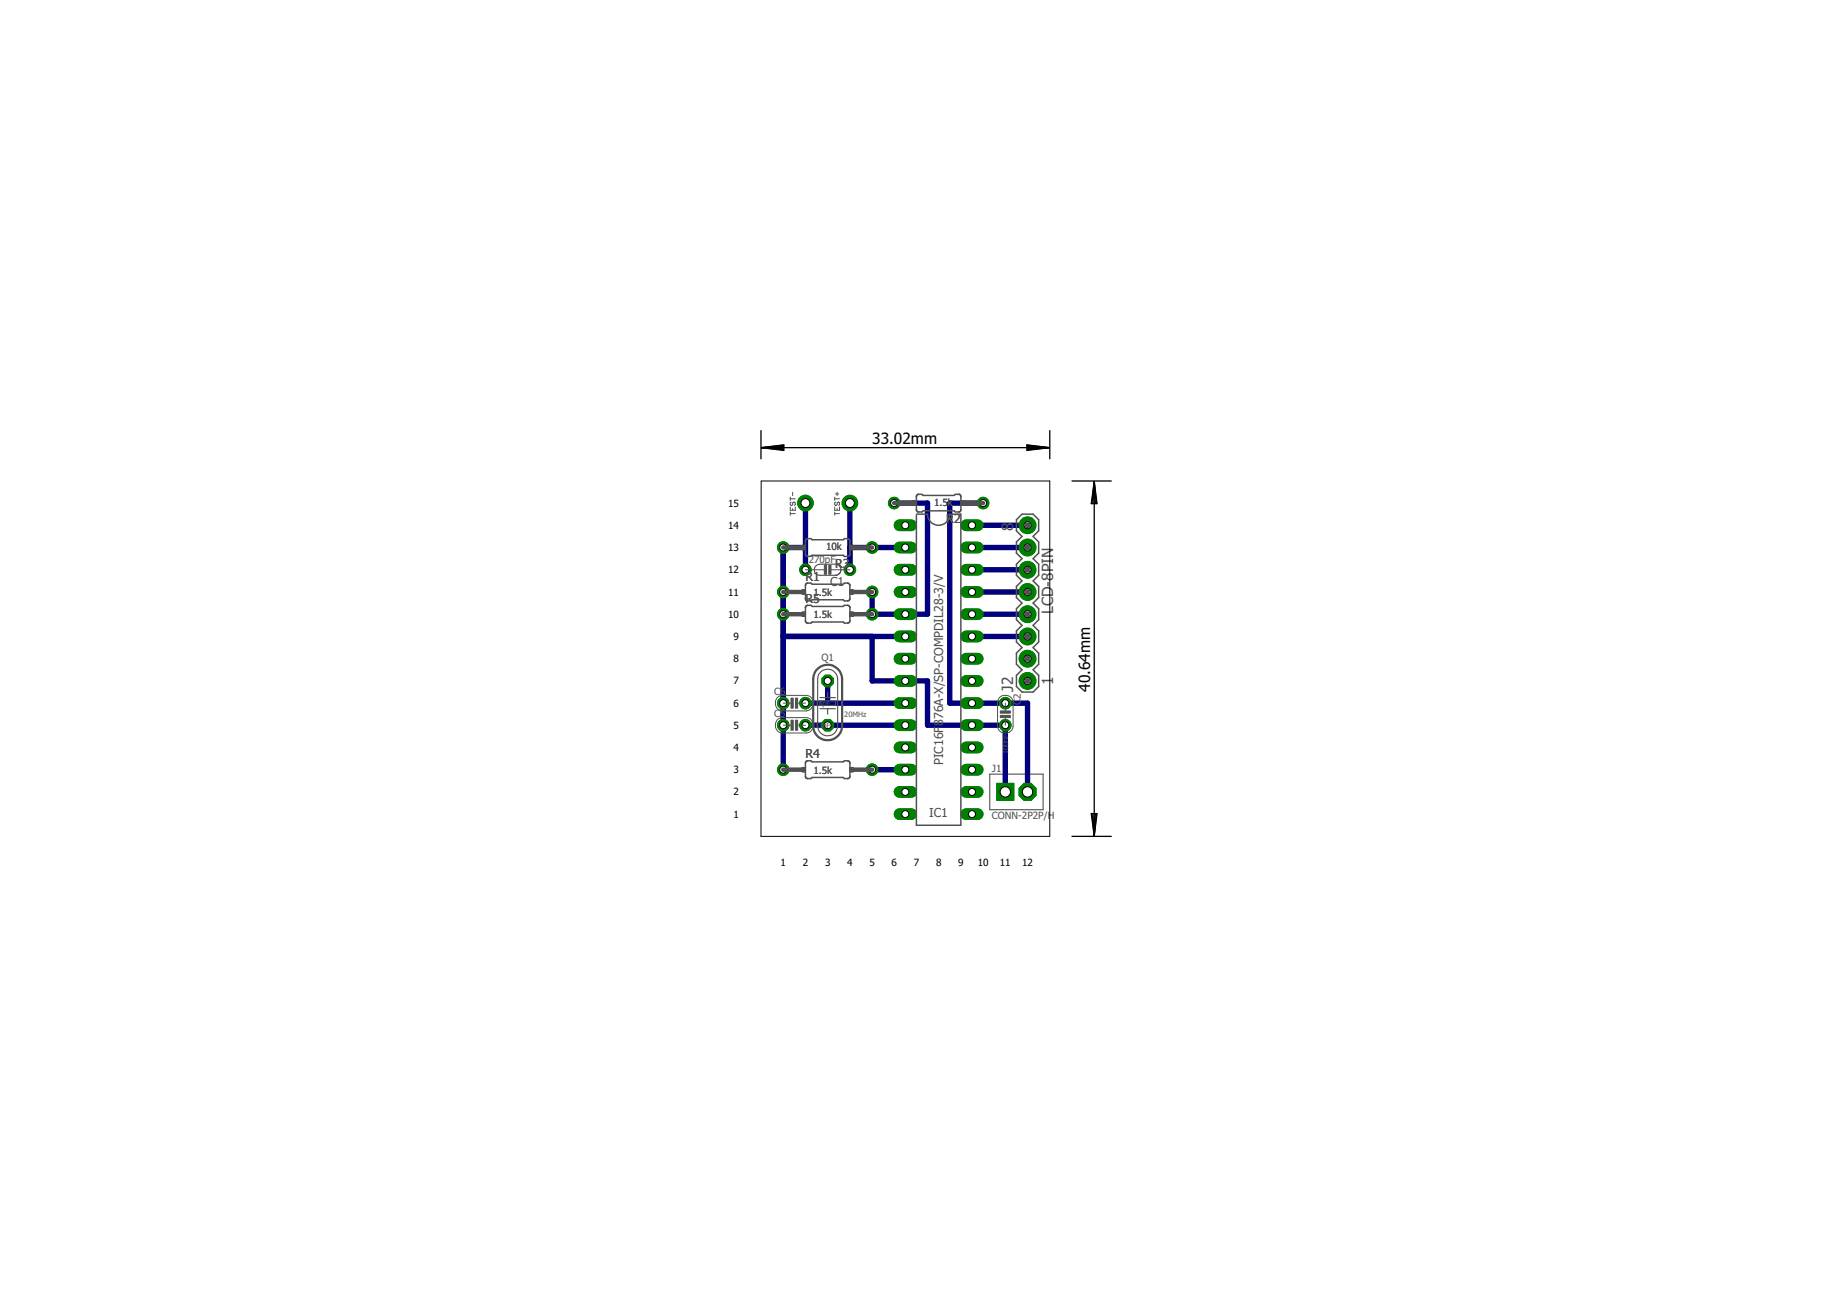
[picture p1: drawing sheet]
<svg xmlns="http://www.w3.org/2000/svg" width="210mm" height="148mm" viewBox="0 0 210 148" stroke-linecap="round" stroke-linejoin="round" font-family="sans-serif">
<defs><g id="words">
<g font-size="1.8">
<text x="99.7" y="50.7">33.02mm</text>
<text x="124.6" y="79" transform="rotate(-90 124.6 79)">40.64mm</text>
</g>
<g font-size="1.8" fill="#505050">
<text x="115.8" y="60.6" transform="rotate(-90 115.8 60.6)">8</text>
<text x="120.3" y="70.2" transform="rotate(-90 120.3 70.2)">LCD-8PIN</text>
<text x="115.8" y="79" transform="rotate(-90 115.8 79)">J2</text>
<text x="120.3" y="78.3" transform="rotate(-90 120.3 78.3)">1</text>
</g>
<g font-size="1.4" fill="#505050">
<text x="108.1" y="59.8">R2</text>
<text x="95.4" y="64.9">R3</text>
<text x="92" y="66.3">R1</text>
<text x="92" y="68.9">R5</text>
<text x="94.8" y="66.9">C1</text>
<text x="92" y="86.6">R4</text>
<text x="107.8" y="87.4" transform="rotate(-90 107.8 87.4)">PIC16F876A-X/SP-COMPDIL28-3/V</text>
<text x="106.2" y="93.4">IC1</text>
</g>
<g font-size="1.1">
<text x="83.2" y="57.9">15</text>
<text x="83.2" y="65.5">12</text>
<text x="83.2" y="63">13</text>
<text x="83.2" y="60.4">14</text>
<text x="83.2" y="70.6">10</text>
<text x="83.2" y="68">11</text>
<text x="83.8" y="75.6">8</text>
<text x="83.8" y="73.1">9</text>
<text x="83.8" y="83.3">5</text>
<text x="83.8" y="80.7">6</text>
<text x="83.8" y="78.2">7</text>
<text x="83.8" y="88.3">3</text>
<text x="83.8" y="85.8">4</text>
<text x="83.8" y="93.4">1</text>
<text x="83.8" y="90.9">2</text>
<text x="89.2" y="98.9">1</text>
<text x="91.7" y="98.9">2</text>
<text x="94.3" y="98.9">3</text>
<text x="96.8" y="98.9">4</text>
<text x="99.3" y="98.9">5</text>
<text x="101.9" y="98.9">6</text>
<text x="104.4" y="98.9">7</text>
<text x="107" y="98.9">8</text>
<text x="109.5" y="98.9">9</text>
<text x="111.7" y="98.9">10</text>
<text x="114.3" y="98.9">11</text>
<text x="116.8" y="98.9">12</text>
</g>
<g font-size="1.1" fill="#505050">
<text x="106.7" y="57.8">1.5k</text>
<text x="92.4" y="64.3">270pF</text>
<text x="94.4" y="62.9">10k</text>
<text x="92.9" y="68.1">1.5k</text>
<text x="92.9" y="70.6">1.5k</text>
<text x="93.9" y="75.5">Q1</text>
<text x="88.5" y="81.9">C5</text>
<text x="88.5" y="79.4">C6</text>
<text x="116.6" y="80.6" transform="rotate(-90 116.6 80.6)">C2</text>
<text x="92.9" y="88.4">1.5k</text>
<text x="113.3" y="88.2">J1</text>
<text x="113.3" y="93.6">CONN-2P2P/H</text>
</g>
<g font-size=".8" fill="#505050">
<text x="93" y="83.2">33pF</text>
<text x="93" y="80.6">3</text>
<text x="93.5" y="80.6">3pF</text>
<text x="96.5" y="81.9">20MHz</text>
<text x="115.2" y="86.2" transform="rotate(-90 115.2 86.2)">100nF</text>
</g>
</g></defs>
<path d="M113.1 88.4h6.1v4.1h-6.1z" fill="none" stroke="#505050" stroke-width=".13"/>
<g fill="none" stroke="#000080" stroke-width=".61">
<path d="M92 57.5v7.6M97.1 57.5v7.6M102.2 57.5h3.8v12.7h-6.3v-2.6M112.3 57.5h-3.8v22.8h8.9v10.2M89.5 72.7h13.9M92 62.5h-2.5v25.4M94.6 77.8v2.5M97.1 62.5h6.3M99.7 72.7v5.1h6.3v5h8.9v7.7M111.1 62.5h6.3M111.1 72.7h6.3M111.1 70.2h6.3"/>
<path d="M111.1 60h6.3M111.1 65.1h6.3M111.1 67.6h6.3M92 82.8h11.4M92 80.3h11.4M99.7 87.9h3.7"/>
</g>
<circle cx="89.5" cy="67.6" r=".66" fill="#008000" stroke="#008000" stroke-width=".11"/>
<circle cx="89.5" cy="67.6" r=".4" fill="#fff" stroke="#000" stroke-width=".11"/>
<circle cx="99.7" cy="67.6" r=".66" fill="#008000" stroke="#008000" stroke-width=".11"/>
<circle cx="99.7" cy="67.6" r=".4" fill="#fff" stroke="#000" stroke-width=".11"/>
<circle cx="112.3" cy="57.5" r=".66" fill="#008000" stroke="#008000" stroke-width=".11"/>
<circle cx="112.3" cy="57.5" r=".4" fill="#fff" stroke="#000" stroke-width=".11"/>
<circle cx="102.2" cy="57.5" r=".66" fill="#008000" stroke="#008000" stroke-width=".11"/>
<circle cx="102.2" cy="57.5" r=".4" fill="#fff" stroke="#000" stroke-width=".11"/>
<circle cx="92" cy="82.8" r=".66" fill="#008000" stroke="#008000" stroke-width=".11"/>
<circle cx="92" cy="82.8" r=".4" fill="#fff" stroke="#000" stroke-width=".11"/>
<circle cx="89.5" cy="82.8" r=".66" fill="#008000" stroke="#008000" stroke-width=".11"/>
<circle cx="89.5" cy="82.8" r=".4" fill="#fff" stroke="#000" stroke-width=".11"/>
<circle cx="92" cy="80.3" r=".66" fill="#008000" stroke="#008000" stroke-width=".11"/>
<circle cx="92" cy="80.3" r=".4" fill="#fff" stroke="#000" stroke-width=".11"/>
<circle cx="89.5" cy="80.3" r=".66" fill="#008000" stroke="#008000" stroke-width=".11"/>
<circle cx="89.5" cy="80.3" r=".4" fill="#fff" stroke="#000" stroke-width=".11"/>
<circle cx="94.6" cy="82.8" r=".71" fill="#008000" stroke="#008000" stroke-width=".11"/>
<circle cx="94.6" cy="82.8" r=".4" fill="#fff" stroke="#000" stroke-width=".11"/>
<circle cx="94.6" cy="77.8" r=".71" fill="#008000" stroke="#008000" stroke-width=".11"/>
<circle cx="94.6" cy="77.8" r=".4" fill="#fff" stroke="#000" stroke-width=".11"/>
<path d="M102.8 60h1.3" fill="none" stroke="#008000" stroke-width="1.3"/>
<circle cx="103.4" cy="60" r=".4" fill="#fff" stroke="#000" stroke-width=".11"/>
<path d="M102.8 62.5h1.3" fill="none" stroke="#008000" stroke-width="1.3"/>
<circle cx="103.4" cy="62.5" r=".4" fill="#fff" stroke="#000" stroke-width=".11"/>
<path d="M102.8 65.1h1.3" fill="none" stroke="#008000" stroke-width="1.3"/>
<circle cx="103.4" cy="65.1" r=".4" fill="#fff" stroke="#000" stroke-width=".11"/>
<path d="M102.8 67.6h1.3" fill="none" stroke="#008000" stroke-width="1.3"/>
<circle cx="103.4" cy="67.6" r=".4" fill="#fff" stroke="#000" stroke-width=".11"/>
<path d="M102.8 70.2h1.3" fill="none" stroke="#008000" stroke-width="1.3"/>
<circle cx="103.4" cy="70.2" r=".4" fill="#fff" stroke="#000" stroke-width=".11"/>
<path d="M102.8 72.7h1.3" fill="none" stroke="#008000" stroke-width="1.3"/>
<circle cx="103.4" cy="72.7" r=".4" fill="#fff" stroke="#000" stroke-width=".11"/>
<path d="M102.8 75.2h1.3" fill="none" stroke="#008000" stroke-width="1.3"/>
<circle cx="103.4" cy="75.2" r=".4" fill="#fff" stroke="#000" stroke-width=".11"/>
<path d="M102.8 77.8h1.3" fill="none" stroke="#008000" stroke-width="1.3"/>
<circle cx="103.4" cy="77.8" r=".4" fill="#fff" stroke="#000" stroke-width=".11"/>
<path d="M102.8 80.3h1.3" fill="none" stroke="#008000" stroke-width="1.3"/>
<circle cx="103.4" cy="80.3" r=".4" fill="#fff" stroke="#000" stroke-width=".11"/>
<path d="M102.8 82.8h1.3" fill="none" stroke="#008000" stroke-width="1.3"/>
<circle cx="103.4" cy="82.8" r=".4" fill="#fff" stroke="#000" stroke-width=".11"/>
<path d="M102.8 85.4h1.3" fill="none" stroke="#008000" stroke-width="1.3"/>
<circle cx="103.4" cy="85.4" r=".4" fill="#fff" stroke="#000" stroke-width=".11"/>
<path d="M102.8 87.9h1.3" fill="none" stroke="#008000" stroke-width="1.3"/>
<circle cx="103.4" cy="87.9" r=".4" fill="#fff" stroke="#000" stroke-width=".11"/>
<path d="M102.8 90.5h1.3" fill="none" stroke="#008000" stroke-width="1.3"/>
<circle cx="103.4" cy="90.5" r=".4" fill="#fff" stroke="#000" stroke-width=".11"/>
<path d="M102.8 93h1.3" fill="none" stroke="#008000" stroke-width="1.3"/>
<circle cx="103.4" cy="93" r=".4" fill="#fff" stroke="#000" stroke-width=".11"/>
<path d="M110.4 93h1.3" fill="none" stroke="#008000" stroke-width="1.3"/>
<circle cx="111.1" cy="93" r=".4" fill="#fff" stroke="#000" stroke-width=".11"/>
<path d="M110.4 90.5h1.3" fill="none" stroke="#008000" stroke-width="1.3"/>
<circle cx="111.1" cy="90.5" r=".4" fill="#fff" stroke="#000" stroke-width=".11"/>
<path d="M110.4 87.9h1.3" fill="none" stroke="#008000" stroke-width="1.3"/>
<circle cx="111.1" cy="87.9" r=".4" fill="#fff" stroke="#000" stroke-width=".11"/>
<path d="M110.4 85.4h1.3" fill="none" stroke="#008000" stroke-width="1.3"/>
<circle cx="111.1" cy="85.4" r=".4" fill="#fff" stroke="#000" stroke-width=".11"/>
<path d="M110.4 82.8h1.3" fill="none" stroke="#008000" stroke-width="1.3"/>
<circle cx="111.1" cy="82.8" r=".4" fill="#fff" stroke="#000" stroke-width=".11"/>
<path d="M110.4 80.3h1.3" fill="none" stroke="#008000" stroke-width="1.3"/>
<circle cx="111.1" cy="80.3" r=".4" fill="#fff" stroke="#000" stroke-width=".11"/>
<path d="M110.4 77.8h1.3" fill="none" stroke="#008000" stroke-width="1.3"/>
<circle cx="111.1" cy="77.8" r=".4" fill="#fff" stroke="#000" stroke-width=".11"/>
<path d="M110.4 75.2h1.3" fill="none" stroke="#008000" stroke-width="1.3"/>
<circle cx="111.1" cy="75.2" r=".4" fill="#fff" stroke="#000" stroke-width=".11"/>
<path d="M110.4 72.7h1.3" fill="none" stroke="#008000" stroke-width="1.3"/>
<circle cx="111.1" cy="72.7" r=".4" fill="#fff" stroke="#000" stroke-width=".11"/>
<path d="M110.4 70.2h1.3" fill="none" stroke="#008000" stroke-width="1.3"/>
<circle cx="111.1" cy="70.2" r=".4" fill="#fff" stroke="#000" stroke-width=".11"/>
<path d="M110.4 67.6h1.3" fill="none" stroke="#008000" stroke-width="1.3"/>
<circle cx="111.1" cy="67.6" r=".4" fill="#fff" stroke="#000" stroke-width=".11"/>
<path d="M110.4 65.1h1.3" fill="none" stroke="#008000" stroke-width="1.3"/>
<circle cx="111.1" cy="65.1" r=".4" fill="#fff" stroke="#000" stroke-width=".11"/>
<path d="M110.4 62.5h1.3" fill="none" stroke="#008000" stroke-width="1.3"/>
<circle cx="111.1" cy="62.5" r=".4" fill="#fff" stroke="#000" stroke-width=".11"/>
<path d="M110.4 60h1.3" fill="none" stroke="#008000" stroke-width="1.3"/>
<circle cx="111.1" cy="60" r=".4" fill="#fff" stroke="#000" stroke-width=".11"/>
<circle cx="99.7" cy="62.5" r=".66" fill="#008000" stroke="#008000" stroke-width=".11"/>
<circle cx="99.7" cy="62.5" r=".4" fill="#fff" stroke="#000" stroke-width=".11"/>
<circle cx="89.5" cy="62.5" r=".66" fill="#008000" stroke="#008000" stroke-width=".11"/>
<circle cx="89.5" cy="62.5" r=".4" fill="#fff" stroke="#000" stroke-width=".11"/>
<circle cx="89.5" cy="87.9" r=".66" fill="#008000" stroke="#008000" stroke-width=".11"/>
<circle cx="89.5" cy="87.9" r=".4" fill="#fff" stroke="#000" stroke-width=".11"/>
<circle cx="99.7" cy="87.9" r=".66" fill="#008000" stroke="#008000" stroke-width=".11"/>
<circle cx="99.7" cy="87.9" r=".4" fill="#fff" stroke="#000" stroke-width=".11"/>
<circle cx="89.5" cy="70.2" r=".66" fill="#008000" stroke="#008000" stroke-width=".11"/>
<circle cx="89.5" cy="70.2" r=".4" fill="#fff" stroke="#000" stroke-width=".11"/>
<circle cx="99.7" cy="70.2" r=".66" fill="#008000" stroke="#008000" stroke-width=".11"/>
<circle cx="99.7" cy="70.2" r=".4" fill="#fff" stroke="#000" stroke-width=".11"/>
<circle cx="92" cy="65.1" r=".66" fill="#008000" stroke="#008000" stroke-width=".11"/>
<circle cx="92" cy="65.1" r=".4" fill="#fff" stroke="#000" stroke-width=".11"/>
<circle cx="97.1" cy="65.1" r=".66" fill="#008000" stroke="#008000" stroke-width=".11"/>
<circle cx="97.1" cy="65.1" r=".4" fill="#fff" stroke="#000" stroke-width=".11"/>
<circle cx="97.1" cy="57.5" r=".89" fill="#008000" stroke="#008000" stroke-width=".11"/>
<circle cx="97.1" cy="57.5" r=".51" fill="#fff" stroke="#000" stroke-width=".11"/>
<circle cx="92" cy="57.5" r=".89" fill="#008000" stroke="#008000" stroke-width=".11"/>
<circle cx="92" cy="57.5" r=".51" fill="#fff" stroke="#000" stroke-width=".11"/>
<circle cx="117.4" cy="90.5" r="1.05" fill="#008000" stroke="#008000" stroke-width=".11"/>
<circle cx="117.4" cy="90.5" r=".59" fill="#fff" stroke="#000" stroke-width=".11"/>
<path d="M113.9 89.5h1.9v1.9h-1.9z" fill="#008000" stroke="#008000" stroke-width=".11"/>
<circle cx="114.9" cy="90.5" r=".59" fill="#fff" stroke="#000" stroke-width=".11"/>
<circle cx="114.9" cy="82.8" r=".66" fill="#008000" stroke="#008000" stroke-width=".11"/>
<circle cx="114.9" cy="82.8" r=".4" fill="#fff" stroke="#000" stroke-width=".11"/>
<circle cx="114.9" cy="80.3" r=".66" fill="#008000" stroke="#008000" stroke-width=".11"/>
<circle cx="114.9" cy="80.3" r=".4" fill="#fff" stroke="#000" stroke-width=".11"/>
<circle cx="117.4" cy="77.8" r=".95" fill="#008000" stroke="#008000" stroke-width=".11"/>
<circle cx="117.4" cy="77.8" r=".4" fill="#fff" stroke="#000" stroke-width=".11"/>
<circle cx="117.4" cy="75.2" r=".95" fill="#008000" stroke="#008000" stroke-width=".11"/>
<circle cx="117.4" cy="75.2" r=".4" fill="#fff" stroke="#000" stroke-width=".11"/>
<circle cx="117.4" cy="72.7" r=".95" fill="#008000" stroke="#008000" stroke-width=".11"/>
<circle cx="117.4" cy="72.7" r=".4" fill="#fff" stroke="#000" stroke-width=".11"/>
<circle cx="117.4" cy="70.2" r=".95" fill="#008000" stroke="#008000" stroke-width=".11"/>
<circle cx="117.4" cy="70.2" r=".4" fill="#fff" stroke="#000" stroke-width=".11"/>
<circle cx="117.4" cy="67.6" r=".95" fill="#008000" stroke="#008000" stroke-width=".11"/>
<circle cx="117.4" cy="67.6" r=".4" fill="#fff" stroke="#000" stroke-width=".11"/>
<circle cx="117.4" cy="65.1" r=".95" fill="#008000" stroke="#008000" stroke-width=".11"/>
<circle cx="117.4" cy="65.1" r=".4" fill="#fff" stroke="#000" stroke-width=".11"/>
<circle cx="117.4" cy="62.5" r=".95" fill="#008000" stroke="#008000" stroke-width=".11"/>
<circle cx="117.4" cy="62.5" r=".4" fill="#fff" stroke="#000" stroke-width=".11"/>
<circle cx="117.4" cy="60" r=".95" fill="#008000" stroke="#008000" stroke-width=".11"/>
<circle cx="117.4" cy="60" r=".4" fill="#fff" stroke="#000" stroke-width=".11"/>
<circle cx="89.5" cy="67.6" r=".66" fill="#008000" stroke="#008000" stroke-width=".11"/>
<circle cx="89.5" cy="67.6" r=".4" fill="#fff" stroke="#000" stroke-width=".11"/>
<circle cx="99.7" cy="67.6" r=".66" fill="#008000" stroke="#008000" stroke-width=".11"/>
<circle cx="99.7" cy="67.6" r=".4" fill="#fff" stroke="#000" stroke-width=".11"/>
<circle cx="112.3" cy="57.5" r=".66" fill="#008000" stroke="#008000" stroke-width=".11"/>
<circle cx="112.3" cy="57.5" r=".4" fill="#fff" stroke="#000" stroke-width=".11"/>
<circle cx="102.2" cy="57.5" r=".66" fill="#008000" stroke="#008000" stroke-width=".11"/>
<circle cx="102.2" cy="57.5" r=".4" fill="#fff" stroke="#000" stroke-width=".11"/>
<circle cx="92" cy="82.8" r=".66" fill="#008000" stroke="#008000" stroke-width=".11"/>
<circle cx="92" cy="82.8" r=".4" fill="#fff" stroke="#000" stroke-width=".11"/>
<circle cx="89.5" cy="82.8" r=".66" fill="#008000" stroke="#008000" stroke-width=".11"/>
<circle cx="89.5" cy="82.8" r=".4" fill="#fff" stroke="#000" stroke-width=".11"/>
<circle cx="92" cy="80.3" r=".66" fill="#008000" stroke="#008000" stroke-width=".11"/>
<circle cx="92" cy="80.3" r=".4" fill="#fff" stroke="#000" stroke-width=".11"/>
<circle cx="89.5" cy="80.3" r=".66" fill="#008000" stroke="#008000" stroke-width=".11"/>
<circle cx="89.5" cy="80.3" r=".4" fill="#fff" stroke="#000" stroke-width=".11"/>
<circle cx="94.6" cy="82.8" r=".71" fill="#008000" stroke="#008000" stroke-width=".11"/>
<circle cx="94.6" cy="82.8" r=".4" fill="#fff" stroke="#000" stroke-width=".11"/>
<circle cx="94.6" cy="77.8" r=".71" fill="#008000" stroke="#008000" stroke-width=".11"/>
<circle cx="94.6" cy="77.8" r=".4" fill="#fff" stroke="#000" stroke-width=".11"/>
<path d="M102.8 60h1.3" fill="none" stroke="#008000" stroke-width="1.3"/>
<circle cx="103.4" cy="60" r=".4" fill="#fff" stroke="#000" stroke-width=".11"/>
<path d="M102.8 62.5h1.3" fill="none" stroke="#008000" stroke-width="1.3"/>
<circle cx="103.4" cy="62.5" r=".4" fill="#fff" stroke="#000" stroke-width=".11"/>
<path d="M102.8 65.1h1.3" fill="none" stroke="#008000" stroke-width="1.3"/>
<circle cx="103.4" cy="65.1" r=".4" fill="#fff" stroke="#000" stroke-width=".11"/>
<path d="M102.8 67.6h1.3" fill="none" stroke="#008000" stroke-width="1.3"/>
<circle cx="103.4" cy="67.6" r=".4" fill="#fff" stroke="#000" stroke-width=".11"/>
<path d="M102.8 70.2h1.3" fill="none" stroke="#008000" stroke-width="1.3"/>
<circle cx="103.4" cy="70.2" r=".4" fill="#fff" stroke="#000" stroke-width=".11"/>
<path d="M102.8 72.7h1.3" fill="none" stroke="#008000" stroke-width="1.3"/>
<circle cx="103.4" cy="72.7" r=".4" fill="#fff" stroke="#000" stroke-width=".11"/>
<path d="M102.8 75.2h1.3" fill="none" stroke="#008000" stroke-width="1.3"/>
<circle cx="103.4" cy="75.2" r=".4" fill="#fff" stroke="#000" stroke-width=".11"/>
<path d="M102.8 77.8h1.3" fill="none" stroke="#008000" stroke-width="1.3"/>
<circle cx="103.4" cy="77.8" r=".4" fill="#fff" stroke="#000" stroke-width=".11"/>
<path d="M102.8 80.3h1.3" fill="none" stroke="#008000" stroke-width="1.3"/>
<circle cx="103.4" cy="80.3" r=".4" fill="#fff" stroke="#000" stroke-width=".11"/>
<path d="M102.8 82.8h1.3" fill="none" stroke="#008000" stroke-width="1.3"/>
<circle cx="103.4" cy="82.8" r=".4" fill="#fff" stroke="#000" stroke-width=".11"/>
<path d="M102.8 85.4h1.3" fill="none" stroke="#008000" stroke-width="1.3"/>
<circle cx="103.4" cy="85.4" r=".4" fill="#fff" stroke="#000" stroke-width=".11"/>
<path d="M102.8 87.9h1.3" fill="none" stroke="#008000" stroke-width="1.3"/>
<circle cx="103.4" cy="87.9" r=".4" fill="#fff" stroke="#000" stroke-width=".11"/>
<path d="M102.8 90.5h1.3" fill="none" stroke="#008000" stroke-width="1.3"/>
<circle cx="103.4" cy="90.5" r=".4" fill="#fff" stroke="#000" stroke-width=".11"/>
<path d="M102.8 93h1.3" fill="none" stroke="#008000" stroke-width="1.3"/>
<circle cx="103.4" cy="93" r=".4" fill="#fff" stroke="#000" stroke-width=".11"/>
<path d="M110.4 93h1.3" fill="none" stroke="#008000" stroke-width="1.3"/>
<circle cx="111.1" cy="93" r=".4" fill="#fff" stroke="#000" stroke-width=".11"/>
<path d="M110.4 90.5h1.3" fill="none" stroke="#008000" stroke-width="1.3"/>
<circle cx="111.1" cy="90.5" r=".4" fill="#fff" stroke="#000" stroke-width=".11"/>
<path d="M110.4 87.9h1.3" fill="none" stroke="#008000" stroke-width="1.3"/>
<circle cx="111.1" cy="87.9" r=".4" fill="#fff" stroke="#000" stroke-width=".11"/>
<path d="M110.4 85.4h1.3" fill="none" stroke="#008000" stroke-width="1.3"/>
<circle cx="111.1" cy="85.4" r=".4" fill="#fff" stroke="#000" stroke-width=".11"/>
<path d="M110.4 82.8h1.3" fill="none" stroke="#008000" stroke-width="1.3"/>
<circle cx="111.1" cy="82.8" r=".4" fill="#fff" stroke="#000" stroke-width=".11"/>
<path d="M110.4 80.3h1.3" fill="none" stroke="#008000" stroke-width="1.3"/>
<circle cx="111.1" cy="80.3" r=".4" fill="#fff" stroke="#000" stroke-width=".11"/>
<path d="M110.4 77.8h1.3" fill="none" stroke="#008000" stroke-width="1.3"/>
<circle cx="111.1" cy="77.8" r=".4" fill="#fff" stroke="#000" stroke-width=".11"/>
<path d="M110.4 75.2h1.3" fill="none" stroke="#008000" stroke-width="1.3"/>
<circle cx="111.1" cy="75.2" r=".4" fill="#fff" stroke="#000" stroke-width=".11"/>
<path d="M110.4 72.7h1.3" fill="none" stroke="#008000" stroke-width="1.3"/>
<circle cx="111.1" cy="72.7" r=".4" fill="#fff" stroke="#000" stroke-width=".11"/>
<path d="M110.4 70.2h1.3" fill="none" stroke="#008000" stroke-width="1.3"/>
<circle cx="111.1" cy="70.2" r=".4" fill="#fff" stroke="#000" stroke-width=".11"/>
<path d="M110.4 67.6h1.3" fill="none" stroke="#008000" stroke-width="1.3"/>
<circle cx="111.1" cy="67.6" r=".4" fill="#fff" stroke="#000" stroke-width=".11"/>
<path d="M110.4 65.1h1.3" fill="none" stroke="#008000" stroke-width="1.3"/>
<circle cx="111.1" cy="65.1" r=".4" fill="#fff" stroke="#000" stroke-width=".11"/>
<path d="M110.4 62.5h1.3" fill="none" stroke="#008000" stroke-width="1.3"/>
<circle cx="111.1" cy="62.5" r=".4" fill="#fff" stroke="#000" stroke-width=".11"/>
<path d="M110.4 60h1.3" fill="none" stroke="#008000" stroke-width="1.3"/>
<circle cx="111.1" cy="60" r=".4" fill="#fff" stroke="#000" stroke-width=".11"/>
<circle cx="99.7" cy="62.5" r=".66" fill="#008000" stroke="#008000" stroke-width=".11"/>
<circle cx="99.7" cy="62.5" r=".4" fill="#fff" stroke="#000" stroke-width=".11"/>
<circle cx="89.5" cy="62.5" r=".66" fill="#008000" stroke="#008000" stroke-width=".11"/>
<circle cx="89.5" cy="62.5" r=".4" fill="#fff" stroke="#000" stroke-width=".11"/>
<circle cx="89.5" cy="87.9" r=".66" fill="#008000" stroke="#008000" stroke-width=".11"/>
<circle cx="89.5" cy="87.9" r=".4" fill="#fff" stroke="#000" stroke-width=".11"/>
<circle cx="99.7" cy="87.9" r=".66" fill="#008000" stroke="#008000" stroke-width=".11"/>
<circle cx="99.7" cy="87.9" r=".4" fill="#fff" stroke="#000" stroke-width=".11"/>
<circle cx="89.5" cy="70.2" r=".66" fill="#008000" stroke="#008000" stroke-width=".11"/>
<circle cx="89.5" cy="70.2" r=".4" fill="#fff" stroke="#000" stroke-width=".11"/>
<circle cx="99.7" cy="70.2" r=".66" fill="#008000" stroke="#008000" stroke-width=".11"/>
<circle cx="99.7" cy="70.2" r=".4" fill="#fff" stroke="#000" stroke-width=".11"/>
<circle cx="92" cy="65.1" r=".66" fill="#008000" stroke="#008000" stroke-width=".11"/>
<circle cx="92" cy="65.1" r=".4" fill="#fff" stroke="#000" stroke-width=".11"/>
<circle cx="97.1" cy="65.1" r=".66" fill="#008000" stroke="#008000" stroke-width=".11"/>
<circle cx="97.1" cy="65.1" r=".4" fill="#fff" stroke="#000" stroke-width=".11"/>
<circle cx="97.1" cy="57.5" r=".89" fill="#008000" stroke="#008000" stroke-width=".11"/>
<circle cx="97.1" cy="57.5" r=".51" fill="#fff" stroke="#000" stroke-width=".11"/>
<circle cx="92" cy="57.5" r=".89" fill="#008000" stroke="#008000" stroke-width=".11"/>
<circle cx="92" cy="57.5" r=".51" fill="#fff" stroke="#000" stroke-width=".11"/>
<circle cx="117.4" cy="90.5" r="1.05" fill="#008000" stroke="#008000" stroke-width=".11"/>
<circle cx="117.4" cy="90.5" r=".59" fill="#fff" stroke="#000" stroke-width=".11"/>
<path d="M113.9 89.5h1.9v1.9h-1.9z" fill="#008000" stroke="#008000" stroke-width=".11"/>
<circle cx="114.9" cy="90.5" r=".59" fill="#fff" stroke="#000" stroke-width=".11"/>
<circle cx="114.9" cy="82.8" r=".66" fill="#008000" stroke="#008000" stroke-width=".11"/>
<circle cx="114.9" cy="82.8" r=".4" fill="#fff" stroke="#000" stroke-width=".11"/>
<circle cx="114.9" cy="80.3" r=".66" fill="#008000" stroke="#008000" stroke-width=".11"/>
<circle cx="114.9" cy="80.3" r=".4" fill="#fff" stroke="#000" stroke-width=".11"/>
<circle cx="117.4" cy="77.8" r=".95" fill="#008000" stroke="#008000" stroke-width=".11"/>
<circle cx="117.4" cy="77.8" r=".4" fill="#fff" stroke="#000" stroke-width=".11"/>
<circle cx="117.4" cy="75.2" r=".95" fill="#008000" stroke="#008000" stroke-width=".11"/>
<circle cx="117.4" cy="75.2" r=".4" fill="#fff" stroke="#000" stroke-width=".11"/>
<circle cx="117.4" cy="72.7" r=".95" fill="#008000" stroke="#008000" stroke-width=".11"/>
<circle cx="117.4" cy="72.7" r=".4" fill="#fff" stroke="#000" stroke-width=".11"/>
<circle cx="117.4" cy="70.2" r=".95" fill="#008000" stroke="#008000" stroke-width=".11"/>
<circle cx="117.4" cy="70.2" r=".4" fill="#fff" stroke="#000" stroke-width=".11"/>
<circle cx="117.4" cy="67.6" r=".95" fill="#008000" stroke="#008000" stroke-width=".11"/>
<circle cx="117.4" cy="67.6" r=".4" fill="#fff" stroke="#000" stroke-width=".11"/>
<circle cx="117.4" cy="65.1" r=".95" fill="#008000" stroke="#008000" stroke-width=".11"/>
<circle cx="117.4" cy="65.1" r=".4" fill="#fff" stroke="#000" stroke-width=".11"/>
<circle cx="117.4" cy="62.5" r=".95" fill="#008000" stroke="#008000" stroke-width=".11"/>
<circle cx="117.4" cy="62.5" r=".4" fill="#fff" stroke="#000" stroke-width=".11"/>
<circle cx="117.4" cy="60" r=".95" fill="#008000" stroke="#008000" stroke-width=".11"/>
<circle cx="117.4" cy="60" r=".4" fill="#fff" stroke="#000" stroke-width=".11"/>
<path d="M104.7 58.7h1.3a1.27 1.27 0 0 0 1.3 1.3 1.27 1.27 0 0 0 1.2-1.3h1.3v35.6h-5.1v-35.4M104.8 56.5h.5l.2 .1h3.5a.65 .65 0 0 1 .7-.1l.1 .2-.1 1.7a.65 .65 0 0 1-.7 0h-3.5l-.2 .1h-.4l-.2-.3v-1.5zM116.8 58.7h1.2l.7 .7v1.2l-.7 .7 .7 .6v1.3l-.7 .6 .7 .7v1.2l-.7 .7 .7 .6v1.3l-.7 .6 .7 .6v1.3l-.7 .6 .7 .7v1.2l-.7 .7 .7 .6v1.3l-.7 .6 .7 .7v1.2l-.7 .7h-1.2l-.7-.7v-1.2l.7-.7-.7-.6v-1.3l.7-.6-.7-.7v-1.2l.7-.7-.7-.6v-1.3l.7-.6-.7-.6v-1.3l.7-.6-.7-.7v-1.2l.7-.7-.7-.6v-1.3l.7-.6-.7-.7v-1.2zM92.1 66.7l.6-.1 .1 .1h3.6l.1-.1h.4l.2 .2v1.6l-.2 .2h-.4l-.1-.1h-3.6a.65 .65 0 0 1-.7 .1l-.1-.2zM92.1 61.6l.6-.1 .1 .2h3.6l.1-.2h.4l.2 .2v1.6l-.2 .2-.4 .1-.1-.2h-3.6a.65 .65 0 0 1-.7 .1l-.1-.2zM92.1 69.2h.6l.1 .1h3.6l.1-.1h.4l.2 .2v1.6l-.2 .2h-.4l-.1-.1h-3.6l-.1 .1h-.5l-.2-.3zM92.1 87l.6-.1 .1 .1h3.6l.1-.1h.4l.2 .2v1.6l-.2 .2h-.4l-.1-.1h-3.6a.65 .65 0 0 1-.7 .1l-.1-.2z" fill="none" stroke="#505050" stroke-width=".17"/>
<g fill="#505050" stroke="#505050" stroke-width=".11">
<path d="M97.1 67.4h.4v.5h-.4z"/>
<path d="M91.7 67.4h.3v.5h-.3z"/>
<path d="M104.3 57.2h.4v.5h-.4z"/>
<path d="M109.8 57.2h.4v.5h-.4z"/>
<path d="M90.4 82.3h.2v1.1h-.2z"/>
<path d="M90.9 82.3h.2v1.1h-.2z"/>
<path d="M90.4 79.8h.2v1.1h-.2z"/>
<path d="M90.9 79.8h.2v1.1h-.2z"/>
<path d="M91.7 62.3h.3v.5h-.3z"/>
<path d="M97.1 62.3h.4v.5h-.4z"/>
<path d="M97.1 87.7h.4v.5h-.4z"/>
<path d="M91.7 87.7h.3v.5h-.3z"/>
<path d="M97.1 69.9h.4v.5h-.4z"/>
<path d="M91.7 69.9h.3v.5h-.3z"/>
<path d="M94.7 64.6h.3v1h-.3z"/>
<path d="M94.2 64.6h.2v1h-.2z"/>
<path d="M114.3 81.2h1.1v.3h-1.1z"/>
<path d="M114.3 81.7h1.1v.3h-1.1z"/>
<path d="M117.2 75h.5v.5h-.5z"/>
<path d="M117.2 77.5h.5v.5h-.5z"/>
<path d="M117.2 72.5h.5v.5h-.5z"/>
<path d="M117.2 69.9h.5v.5h-.5z"/>
<path d="M117.2 64.8h.5v.5h-.5z"/>
<path d="M117.2 67.4h.5v.5h-.5z"/>
<path d="M117.2 62.3h.5v.5h-.5z"/>
<path d="M117.2 59.8h.5v.5h-.5z"/>
</g>
<g fill="none" stroke="#505050" stroke-width=".11">
<path d="M90.3 58.7h.6M90.3 57.9v.4h.6v-.4M90.3 57h.6M90.3 56.8v.4M90.3 58.5v.4M90.4 57.4h-.1v.2l.1 .1 .2-.1v-.2h.1h.2v.2l-.1 .1M90.6 56.2v.4M90.6 58.1v.2M95.4 58.7h.5M95.4 56.8v.4M95.4 57.9v.4h.5v-.4M95.4 58.5v.4"/>
<path d="M95.4 57h.5M95.5 57.4h-.1l.1 .3 .2-.1v-.2h.1h.1l-.1 .3M95.5 56.4h.3M95.7 56.2v.4M95.7 58.1v.2M88.8 79.7l.2-.1 .4-.2h2.8a.9 .9 0 0 1 .7 .9 .9 .9 0 0 1-.7 .9h-2.8a.93 .93 0 0 1-.6-1.5zM90.4 79.8v1M92 65.1h2.2M95 65.1h2.1M114.3 79.6a.92 .92 0 0 1 1.5 .6v2.8a.9 .9 0 0 1-.9 .7 .9 .9 0 0 1-.9-.7v-2.8zM88.8 82.3l.2-.2 .4-.1h2.8a.89 .89 0 0 1 .7 .9 .89 .89 0 0 1-.7 .8h-2.8a.9 .9 0 0 1-.6-1.4zM89.5 82.8h.9"/>
<path d="M89.5 80.3h.9M90.4 82.4v1M91.1 82.8h.9M91.1 80.3h.9M114.4 81.3h1M114.9 80.3v.9M114.9 82v.8"/>
</g>
<path d="M93.2 64.7l.1-.1 .4-.1h1.8a.63 .63 0 0 1 .6 .6 .63 .63 0 0 1-.6 .6h-1.8a.62 .62 0 0 1-.6-.3 .62 .62 0 0 1 .1-.7zM93.7 79.7h1.8M93.8 76.7a1.15 1.15 0 0 1 1.3-.1 1.15 1.15 0 0 1 .6 1.1v5.3a1.14 1.14 0 0 1-1.2 1.1 1.14 1.14 0 0 1-1.1-1.3v-5.3l.2-.5zM94.6 79.1v.6M93.7 80.1h1.8v.5h-1.8zM93.7 81h1.8M94.6 81v.6" fill="none" stroke="#505050" stroke-width=".13"/>
<path d="M93.3 76.6a1.66 1.66 0 0 1 1.8-.6 1.66 1.66 0 0 1 1.1 1.7v5.3a1.65 1.65 0 0 1-1.7 1.6 1.65 1.65 0 0 1-1.6-1.8v-5.3l.1-.3z" fill="none" stroke="#505050" stroke-width=".25"/>
<path d="M102.2 57.5h2.1M110.2 57.5h2.1M89.5 67.6h2.2M89.5 62.5h2.2M89.5 70.2h2.2M97.5 67.6h2.2M97.5 62.5h2.2M97.5 70.2h2.2M89.5 87.9h2.2M97.5 87.9h2.2" fill="none" stroke="#505050" stroke-width=".51"/>
<path d="M87 54.9h33v40.6h-33z" fill="none" stroke="#000" stroke-width=".11"/>
<g fill="none" stroke="#000" stroke-width=".15">
<path d="M87 49.2v3.2M87 51.1h32.9M87 51.1l2.6-.3v.7zM87 51.1l2.6 .2M87 51.1l2.6 .3M89.6 51l-2.6 .1M89.6 50.9l-2.6 .2M117.3 50.8l2.6 .3-2.6 .4zM117.3 51l2.6 .1M117.3 50.9l2.6 .2M119.9 51.1l-2.6 .2M119.9 51.1l-2.6 .3"/>
<path d="M120 49.2v3.2M122.5 54.9h4.5M125 55v40.5M125 55l.3 2.5h-.6zM125 55l-.1 2.5M125 55l.2 2.5M125 55l-.2 2.5M125 55l.3 2.5M122.5 95.5h4.5M124.7 92.9h.6l-.3 2.6zM124.8 92.9l.2 2.6M124.9 92.9l.1 2.6"/>
<path d="M125.2 92.9l-.2 2.6M125.3 92.9l-.3 2.6"/>
</g>
<use href="#words"/>
</svg>
